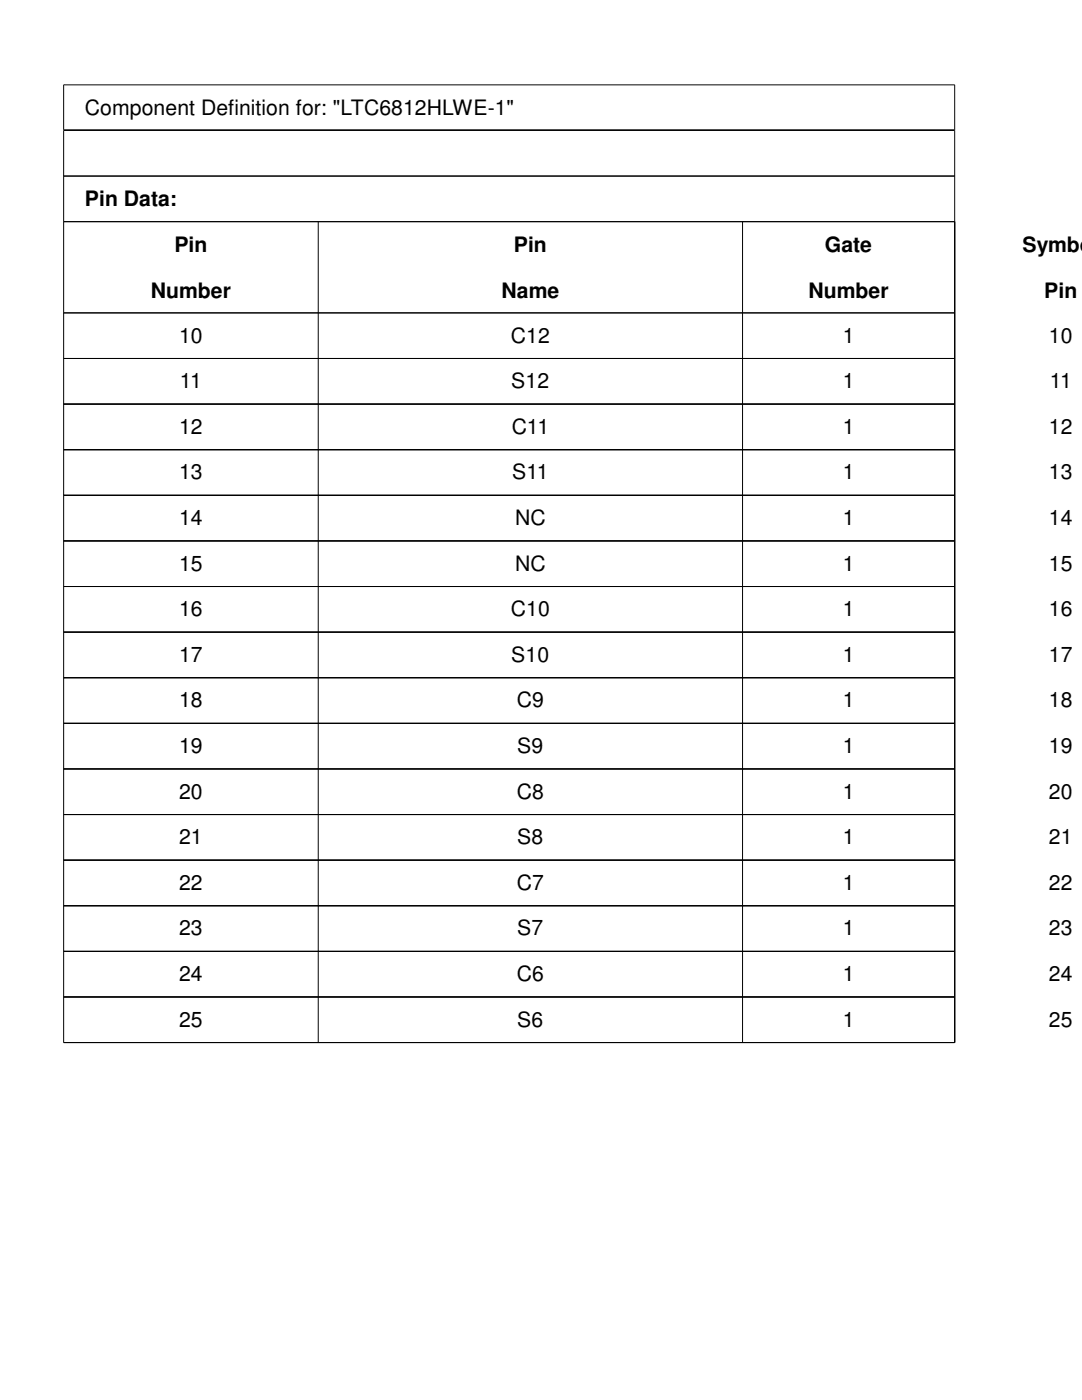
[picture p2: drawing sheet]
<svg xmlns="http://www.w3.org/2000/svg" width="216mm" height="279mm" viewBox="0 0 216 279" stroke-linecap="round" stroke-linejoin="round" font-family="sans-serif">
<defs><g id="words">
<g font-size="4.2">
<text x="16.9" y="22.9">Component Definition for: &quot;LTC6812HLWE-1&quot;</text>
<text x="16.9" y="41.2">Pin Data:</text>
<text x="34.8" y="50.3">Pin</text>
<text x="102.5" y="50.3">Pin</text>
<text x="164.6" y="50.3">Gate</text>
<text x="204" y="50.3">Symbo</text>
<text x="30.1" y="59.4">Number</text>
<text x="100.1" y="59.4">Name</text>
<text x="161.3" y="59.4">Number</text>
<text x="208.4" y="59.4">Pin</text>
<text x="35.7" y="68.4">10</text>
<text x="101.9" y="68.4">C12</text>
<text x="168.1" y="68.4">1</text>
<text x="209.3" y="68.4">10</text>
<text x="35.9" y="77.5">11</text>
<text x="102" y="77.5">S12</text>
<text x="168.1" y="77.5">1</text>
<text x="209.5" y="77.5">11</text>
<text x="35.7" y="86.6">12</text>
<text x="102.1" y="86.6">C11</text>
<text x="168.1" y="86.6">1</text>
<text x="209.3" y="86.6">12</text>
<text x="35.7" y="95.7">13</text>
<text x="102.2" y="95.7">S11</text>
<text x="168.1" y="95.7">1</text>
<text x="209.3" y="95.7">13</text>
<text x="35.7" y="104.8">14</text>
<text x="102.8" y="104.8">NC</text>
<text x="168.1" y="104.8">1</text>
<text x="209.3" y="104.8">14</text>
<text x="35.7" y="113.9">15</text>
<text x="102.8" y="113.9">NC</text>
<text x="168.1" y="113.9">1</text>
<text x="209.3" y="113.9">15</text>
<text x="35.7" y="123">16</text>
<text x="101.9" y="123">C10</text>
<text x="168.1" y="123">1</text>
<text x="209.3" y="123">16</text>
<text x="35.7" y="132.1">17</text>
<text x="102" y="132.1">S10</text>
<text x="168.1" y="132.1">1</text>
<text x="209.3" y="132.1">17</text>
<text x="35.7" y="141.2">18</text>
<text x="103.1" y="141.2">C9</text>
<text x="168.1" y="141.2">1</text>
<text x="209.3" y="141.2">18</text>
<text x="35.7" y="150.3">19</text>
<text x="103.2" y="150.3">S9</text>
<text x="168.1" y="150.3">1</text>
<text x="209.3" y="150.3">19</text>
<text x="35.7" y="159.4">20</text>
<text x="103.1" y="159.4">C8</text>
<text x="168.1" y="159.4">1</text>
<text x="209.3" y="159.4">20</text>
<text x="35.7" y="168.5">21</text>
<text x="103.2" y="168.5">S8</text>
<text x="168.1" y="168.5">1</text>
<text x="209.3" y="168.5">21</text>
<text x="35.7" y="177.6">22</text>
<text x="103.1" y="177.6">C7</text>
<text x="168.1" y="177.6">1</text>
<text x="209.3" y="177.6">22</text>
<text x="35.7" y="186.7">23</text>
<text x="103.2" y="186.7">S7</text>
<text x="168.1" y="186.7">1</text>
<text x="209.3" y="186.7">23</text>
<text x="35.7" y="195.8">24</text>
<text x="103.1" y="195.8">C6</text>
<text x="168.1" y="195.8">1</text>
<text x="209.3" y="195.8">24</text>
<text x="35.7" y="204.9">25</text>
<text x="103.2" y="204.9">S6</text>
<text x="168.1" y="204.9">1</text>
<text x="209.3" y="204.9">25</text>
</g>
</g></defs>
<g fill="none" stroke="#000" stroke-width=".2">
<path d="M12.7 16.9h177.8v9h-177.8zM12.7 26h177.8v182.1h-177.8zM12.7 35.1h177.8M12.7 44.2h177.8M63.5 44.2v163.9M148.2 44.2v163.9M12.7 62.4h177.8M12.7 71.5h177.8M12.7 80.6h177.8M12.7 89.7h177.8M12.7 98.8h177.8M12.7 108h177.8"/>
<path d="M12.7 117.1h177.8M12.7 126.2h177.8M12.7 135.3h177.8M12.7 144.4h177.8M12.7 153.5h177.8M12.7 162.6h177.8M12.7 171.7h177.8M12.7 180.8h177.8M12.7 189.9h177.8M12.7 199h177.8"/>
</g>
<use href="#words"/>
</svg>
